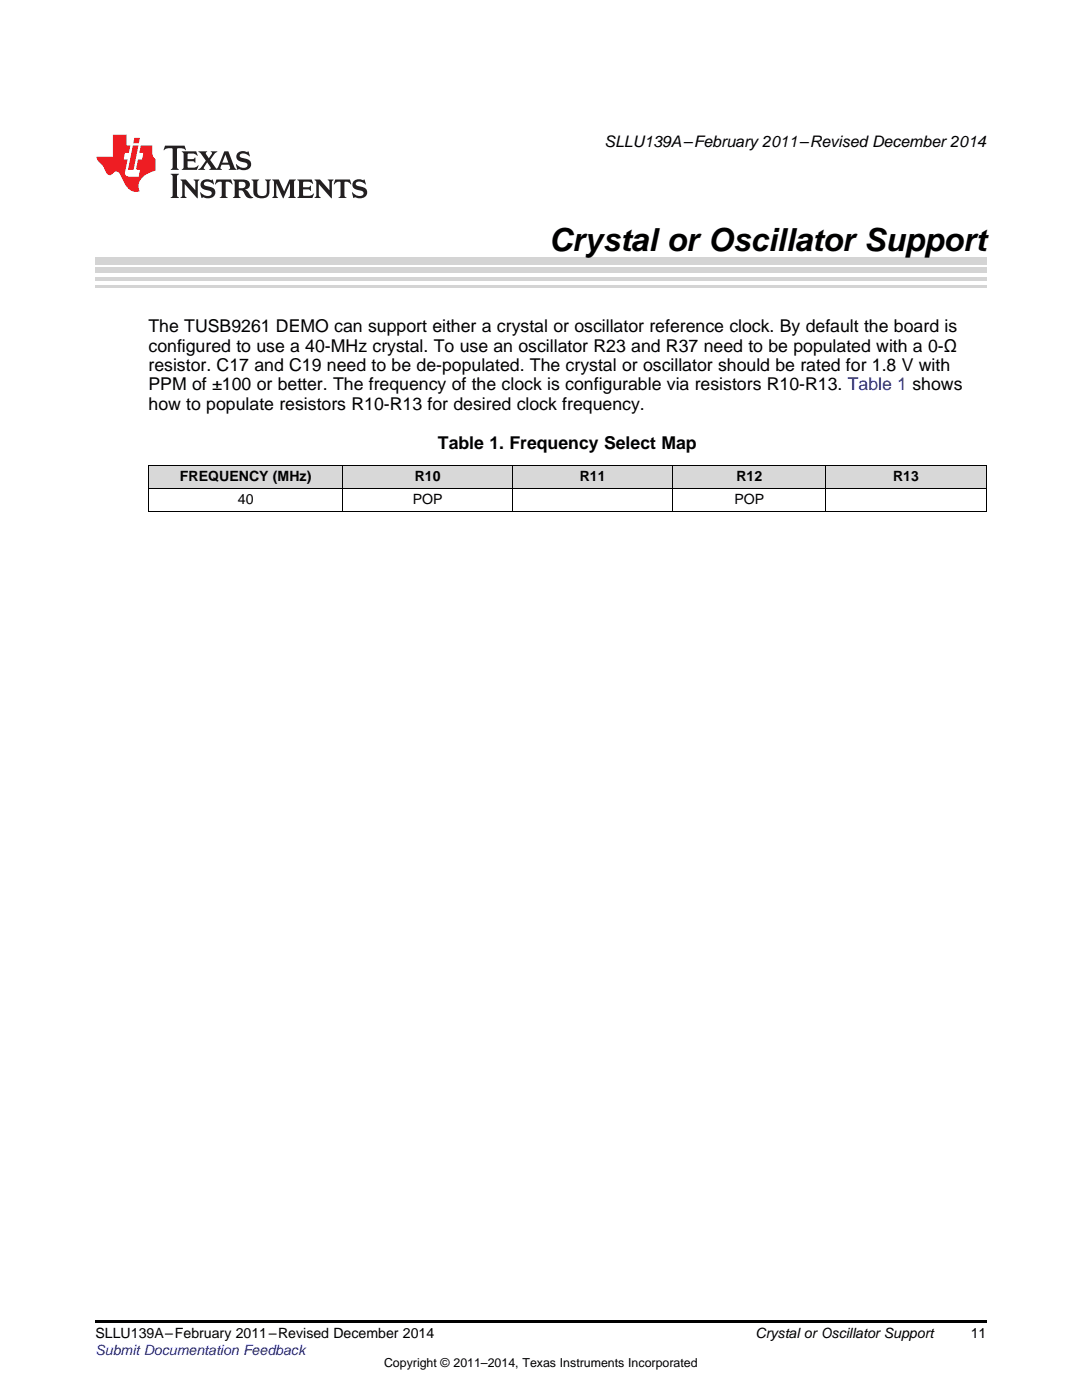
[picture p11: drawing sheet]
<svg xmlns="http://www.w3.org/2000/svg" width="216mm" height="279mm" viewBox="0 0 216 279" stroke-linecap="round" stroke-linejoin="round" font-family="sans-serif">
<defs><g id="words">
<text font-size="6.3" x="109.6" y="50.2">Crystal or Oscillator Support</text>
<g font-size="3.5">
<text x="29.6" y="66.3">The TUSB9261 DEMO can support either a crystal or oscillator reference clock. By default the board is</text>
<text x="29.6" y="70.2">configured to use a 40-MHz crystal. To use an oscillator R23 and R37 need to be populated with a 0-Ω</text>
<text x="29.6" y="74">resistor. C17 and C19 need to be de-populated. The crystal or oscillator should be rated for 1.8 V with</text>
<text x="29.6" y="77.9">PPM of ±100 or better. The frequency of the clock is configurable via resistors R10-R13. Table 1 shows</text>
<text x="29.6" y="81.8">how to populate resistors R10-R13 for desired clock frequency.</text>
<text x="87.4" y="89.6">Table 1. Frequency Select Map</text>
</g>
<text font-size="3.2" x="120.6" y="29.4">SLLU139A–February 2011–Revised December 2014</text>
<g font-size="2.8">
<text x="35.9" y="96">FREQUENCY (MHz)</text>
<text x="82.8" y="96">R10</text>
<text x="115.7" y="96">R11</text>
<text x="146.9" y="96">R12</text>
<text x="178.2" y="96">R13</text>
<text x="47.5" y="100.6">40</text>
<text x="82.4" y="100.6">POP</text>
<text x="146.5" y="100.6">POP</text>
<text x="19" y="267.1">SLLU139A–February 2011–Revised December 2014</text>
<text x="150.8" y="267.1">Crystal or Oscillator Support</text>
<text x="193.7" y="267">11</text>
</g>
<text font-size="2.8" fill="#00f" x="19" y="270.4">Submit Documentation Feedback</text>
<text font-size="2.5" x="76.6" y="272.7">Copyright © 2011–2014, Texas Instruments Incorporated</text>
</g></defs>
<g fill="#d8d8d8">
<path d="M29.6 92.9h38.9v4.6h-38.9z"/>
<path d="M68.5 92.9h33.7v4.6h-33.7z"/>
<path d="M102.2 92.9h32.1v4.6h-32.1z"/>
<path d="M134.3 92.9h30.4v4.6h-30.4z"/>
<path d="M164.7 92.9h32.1v4.6h-32.1z"/>
</g>
<path d="M19 263.5h177.8v.6h-177.8z" fill="#000"/>
<path d="M29.6 97.5h167.2M29.6 92.8h167.2M29.7 92.9v9.3M68.4 92.9v9.3M102.2 92.9v9.3M134.3 92.9v9.3M164.7 92.9v9.3M196.8 92.9v9.3M29.6 102.1h167.2" fill="none" stroke="#000" stroke-width=".2"/>
<path d="M19 57.2h177.8" fill="none" stroke="#d4d4d4" stroke-width=".42"/>
<g fill="#d4d4d4">
<path d="M19 55.2h177.8v.8h-177.8z"/>
<path d="M19 53.4h177.8v1.1h-177.8z"/>
<path d="M19 51.3h177.8v1.4h-177.8z"/>
</g>
<path d="M32.9 29.1l-.3 .9h.1a1.64 1.64 0 0 1 1.7-.3l.1 3.6-.4 .6h1.6l-.4-.6v-3.5v-.1l.4-.1a1.36 1.36 0 0 1 1.3 .4h.1l-.3-.9zM36.3 30.2l.3 .3v.3v2.5v.3l-.3 .3h3l.3-.9h-.1a1.87 1.87 0 0 1-2 .4l-.1-1.2h1.2l.4 .3v-1.1l-.4 .3-1.2 .1 .1-1.1 .2-.1a1.66 1.66 0 0 1 1.7 .5l.1-.1-.3-.8zM39.6 30.2l1.5 1.9-.9 1.2-.7 .6h1.4l-.3-.3 .7-1.2 .8 1.2-.3 .3h2.5l-.3-.3 .2-.7h1.5l.2 .6-.3 .4h1.6l-.4-.5-1.2-3.2h-.8l-1.2 2.9-.4 .6-1.3-1.8 .9-1.1 .6-.6h-1.4l.3 .3-.6 1.1-.6-1 .2-.4zM45 30.8l.6 1.7h-1.2zM47.4 30.6a1.04 1.04 0 0 0-.2 1.1 1.04 1.04 0 0 0 1 .6l1 .2a.5 .5 0 0 1 .2 .6 .5 .5 0 0 1-.5 .4 1.76 1.76 0 0 1-1.7-.8l-.1 .1 .3 1.1 .2-.1a2.54 2.54 0 0 0 2.2-.3 1.12 1.12 0 0 0 .2-1.2 1.12 1.12 0 0 0-1-.6l-1-.3a.4 .4 0 0 1-.2-.4 .4 .4 0 0 1 .4-.3 1.6 1.6 0 0 1 1.6 .5h.1l-.3-1-.3 .2-.2-.1a1.62 1.62 0 0 0-1.7 .3zM34.1 34.7l.3 .3 .1 .3v3.6l-.1 .3-.3 .3h1.6l-.3-.3-.1-.3v-3.6l.1-.3 .3-.3zM36 35.8l.4 .6v2.5l-.1 .3-.3 .3h1.2l-.3-.6v-2.1l2.6 2.8v-3.2l.3-.6h-1.2l.3 .4 .1 1.7-1.9-2.1zM40.3 36.2a1.04 1.04 0 0 0-.2 1.1 1.04 1.04 0 0 0 .9 .6l1 .3a.5 .5 0 0 1 .2 .5 .5 .5 0 0 1-.4 .4 1.76 1.76 0 0 1-1.8-.7h-.1l.3 1.1 .2-.1a2.55 2.55 0 0 0 2.3-.3 1.12 1.12 0 0 0 .2-1.2 1.12 1.12 0 0 0-1-.6l-1-.3a.41 .41 0 0 1-.2-.4 .41 .41 0 0 1 .4-.3 1.6 1.6 0 0 1 1.5 .5h.1l-.3-1-.2 .2-.2-.1a1.64 1.64 0 0 0-1.7 .3zM43.2 35.8l-.3 1h.1a.95 .95 0 0 1 1.2-.5v2.6v.3l-.4 .3h1.6l-.3-.3-.1-.3v-2.4l.3-.2a1.02 1.02 0 0 1 1 .5h.1l-.3-1zM46.5 35.8l.3 .4v.2v2.5v.3l-.3 .3h1.5l-.3-.3-.1-1.2a.9 .9 0 0 1 1.2 .8 1.07 1.07 0 0 0 1.7 .6 1.97 1.97 0 0 1-1.1-1.3l-.5-.3a.98 .98 0 0 0 1-1 .98 .98 0 0 0-1-.9zM47.7 36.3h.2a.81 .81 0 0 1 1.1 .6 .64 .64 0 0 1-.7 .7h-.7zM50.2 35.8l.3 .4 .1 .2v1.9a1.59 1.59 0 0 0 2.1 1.2 1.15 1.15 0 0 0 1.1-1.2v-2.1l.3-.4h-1.2l.3 .6v1.9a.97 .97 0 0 1-.7 .9 .97 .97 0 0 1-1.1-.6l-.1-2.2 .1-.2 .3-.4zM54.3 35.8l.3 .4 .1 .2v2.5l-.4 .6h1.2l-.4-.6v-2.3l1.4 3 1.4-3v2.3l-.4 .6h1.5l-.3-.3v-.3v-2.5v-.2l.3-.4h-1.3l-1 2.4-1.1-2.4zM59.3 35.8l.3 .4 .1 .2v2.5l-.1 .3-.3 .3h3l.4-.8-.1-.1a1.88 1.88 0 0 1-2.1 .4v-1.2h1.2l.3 .3v-1l-.3 .2-1.2 .1v-1l.3-.1a1.66 1.66 0 0 1 1.6 .4h.1l-.3-.9zM62.8 35.8l.3 .6v2.5v.3l-.3 .3h1.2l-.4-.6v-2.1l2.6 2.8v-3.2l.3-.6h-1.1l.3 .4v1.7l-1.8-2.1zM66.9 35.8l-.3 1h.1a.95 .95 0 0 1 1.2-.5v2.6v.3l-.4 .3h1.6l-.3-.3-.1-.3v-2.4l.3-.2a1.02 1.02 0 0 1 1 .5h.1l-.3-1zM70.6 36.2a1.04 1.04 0 0 0-.2 1.1 1.04 1.04 0 0 0 .9 .6l1 .3a.5 .5 0 0 1 .2 .5 .5 .5 0 0 1-.4 .4 1.75 1.75 0 0 1-1.8-.7h-.1l.3 1.1 .2-.1a2.56 2.56 0 0 0 2.3-.3 1.12 1.12 0 0 0 .2-1.2 1.12 1.12 0 0 0-1-.6l-1-.3a.4 .4 0 0 1-.2-.4 .4 .4 0 0 1 .4-.3 1.6 1.6 0 0 1 1.5 .5h.1l-.3-1-.2 .2-.2-.1a1.64 1.64 0 0 0-1.7 .3z" fill="#231f20"/>
<path d="M22.5 26.9v4.4h-3.2a2.57 2.57 0 0 0 1.2 1.7l.4 .8a1.22 1.22 0 0 0 1.3 1.1l.2-.2a.9 .9 0 0 1 1-.5 .9 .9 0 0 1 .7 .9l.5 1.1a2.58 2.58 0 0 0 3.3 1.9 2.35 2.35 0 0 1 .9-3.1l1.1-.6 1.1-.3v-2.3a1.45 1.45 0 0 1-.6-1.3v-1.5h-2.3l-.3 1.5h.8l-.2 1.3h-.9l-.3 1.6 .1 .4 .7 .1-.3 1.4h-1.1a1.52 1.52 0 0 1-1.7-.6l.6-2.9h-.8l.2-1.3h.8l.3-1.5h-.7v-2.1zM26.5 29l-1 4.9h1.2l.9-4.9zM26.8 27.5l-.2 1.1h1.1l.2-1.1z" fill="#ee1d23"/>
<use href="#words"/>
</svg>
